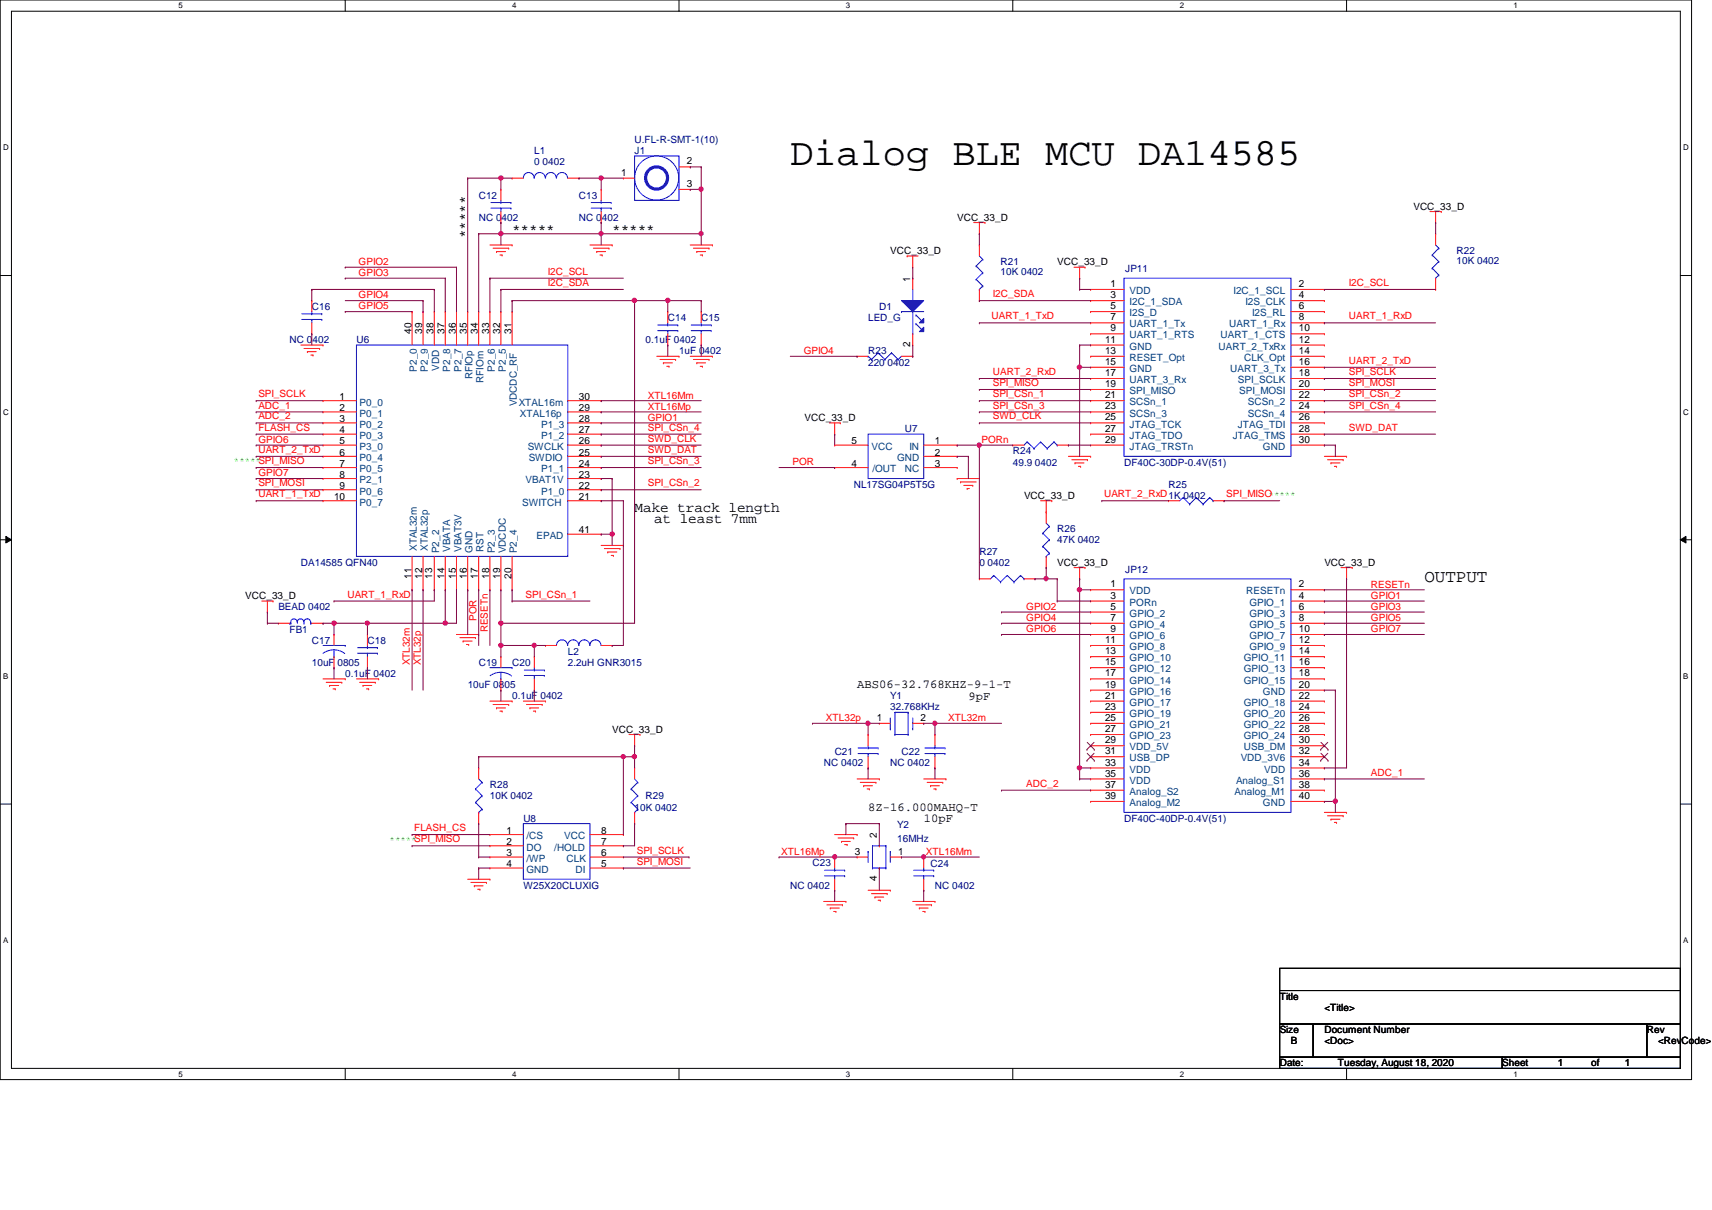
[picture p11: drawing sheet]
<svg xmlns="http://www.w3.org/2000/svg" width="297mm" height="210mm" viewBox="0 0 297 210" stroke-linecap="round" stroke-linejoin="round" font-family="sans-serif">
<defs><g id="words">
<text font-size="6.7" x="137.1" y="28.6">Dialog BLE MCU DA14585</text>
<text font-size="3" x="247.1" y="100.9">OUTPUT</text>
<g font-size="2.5">
<text x="81.4" y="41.3" transform="rotate(-90 81.4 41.3)">*****</text>
<text x="88.9" y="40.6">*****</text>
<text x="106.2" y="40.6">*****</text>
<text x="110.1" y="88.9">Make track length</text>
<text x="113.5" y="90.8">at least 7mm</text>
</g>
<g font-size="2.1">
<text x="148.7" y="119.4">ABS06-32.768KHZ-9-1-T</text>
<text x="168" y="121.4">9pF</text>
<text x="150.6" y="140.7">8Z-16.000MAHQ-T</text>
<text x="160.3" y="142.6">10pF</text>
</g>
<g font-size="1.7" fill="#000080">
<text x="92.7" y="26.7">L1</text>
<text x="92.7" y="28.7">0 0402</text>
<text x="110.1" y="26.7">J1</text>
<text x="110.1" y="24.8">U.FL-R-SMT-1(10)</text>
<text x="83.1" y="34.5">C12</text>
<text x="100.5" y="34.5">C13</text>
<text x="83.1" y="38.3">NC 0402</text>
<text x="100.5" y="38.3">NC 0402</text>
<text x="173.6" y="46">R21</text>
<text x="173.6" y="47.8">10K 0402</text>
<text x="195.2" y="47.2">JP11</text>
<text x="252.7" y="44.1">R22</text>
<text x="252.7" y="45.8">10K 0402</text>
<text x="54.1" y="53.8">C16</text>
<text x="152.6" y="53.8">D1</text>
<text x="50.2" y="59.5">NC 0402</text>
<text x="61.8" y="59.5">U6</text>
<text x="112" y="59.5">0.1uF 0402</text>
<text x="115.9" y="55.7">C14</text>
<text x="121.7" y="55.7">C15</text>
<text x="150.6" y="55.7">LED_G</text>
<text x="117.8" y="61.5">1uF 0402</text>
<text x="150.6" y="61.5">R23</text>
<text x="150.6" y="63.4">220 0402</text>
<text x="157" y="75">U7</text>
<text x="175.7" y="78.8">R24</text>
<text x="175.7" y="80.8">49.9 0402</text>
<text x="195" y="80.8">DF40C-30DP-0.4V(51)</text>
<text x="148.1" y="84.6">NL17SG04P5T5G</text>
<text x="202.7" y="84.6">R25</text>
<text x="183.4" y="92.4">R26</text>
<text x="183.4" y="94.3">47K 0402</text>
<text x="52.2" y="98.1">DA14585 QFN40</text>
<text x="169.9" y="96.2">R27</text>
<text x="169.9" y="98.1">0 0402</text>
<text x="195.2" y="99.3">JP12</text>
<text x="48.3" y="105.9">BEAD 0402</text>
<text x="50.2" y="109.7">FB1</text>
<text x="54.1" y="111.7">C17</text>
<text x="63.8" y="111.7">C18</text>
<text x="98.5" y="113.6">L2</text>
<text x="54.1" y="115.5">10uF 0805</text>
<text x="59.9" y="117.4">0.1uF 0402</text>
<text x="81.1" y="119.4">10uF 0805</text>
<text x="83.1" y="115.5">C19</text>
<text x="88.9" y="115.5">C20</text>
<text x="98.5" y="115.5">2.2uH GNR3015</text>
<text x="88.9" y="121.3">0.1uF 0402</text>
<text x="154.5" y="121.3">Y1</text>
<text x="154.5" y="123.2">32.768KHz</text>
<text x="144.8" y="131">C21</text>
<text x="156.4" y="131">C22</text>
<text x="85" y="136.7">R28</text>
<text x="142.9" y="132.9">NC 0402</text>
<text x="154.5" y="132.9">NC 0402</text>
<text x="85" y="138.7">10K 0402</text>
<text x="90.8" y="142.5">U8</text>
<text x="110.1" y="140.6">10K 0402</text>
<text x="112" y="138.7">R29</text>
<text x="155.7" y="143.7">Y2</text>
<text x="195" y="142.5">DF40C-40DP-0.4V(51)</text>
<text x="155.7" y="146">16MHz</text>
<text x="90.8" y="154.1">W25X20CLUXIG</text>
<text x="137.1" y="154.1">NC 0402</text>
<text x="141" y="150.3">C23</text>
<text x="161.5" y="150.5">C24</text>
<text x="162.2" y="154.1">NC 0402</text>
</g>
<g font-size="1.7">
<text x="119.2" y="28.5">2</text>
<text x="107.8" y="30.5">1</text>
<text x="119.2" y="32.4">3</text>
<text x="166.1" y="38.3">VCC_33_D</text>
<text x="245.2" y="36.4">VCC_33_D</text>
<text x="154.5" y="44.1">VCC_33_D</text>
<text x="183.4" y="46">VCC_33_D</text>
<text x="157.9" y="48.9" transform="rotate(-90 157.9 48.9)">1</text>
<text x="192.7" y="49.8">1</text>
<text x="192.7" y="51.7">3</text>
<text x="192.7" y="53.6">5</text>
<text x="225.3" y="49.8">2</text>
<text x="225.3" y="51.7">4</text>
<text x="225.3" y="53.6">6</text>
<text x="71.4" y="57.9" transform="rotate(-90 71.4 57.9)">40</text>
<text x="73.3" y="57.9" transform="rotate(-90 73.3 57.9)">39</text>
<text x="75.2" y="57.9" transform="rotate(-90 75.2 57.9)">38</text>
<text x="77.1" y="57.9" transform="rotate(-90 77.1 57.9)">37</text>
<text x="79.1" y="57.9" transform="rotate(-90 79.1 57.9)">36</text>
<text x="81" y="57.9" transform="rotate(-90 81 57.9)">35</text>
<text x="82.9" y="57.9" transform="rotate(-90 82.9 57.9)">34</text>
<text x="84.9" y="57.9" transform="rotate(-90 84.9 57.9)">33</text>
<text x="86.8" y="57.9" transform="rotate(-90 86.8 57.9)">32</text>
<text x="88.7" y="57.9" transform="rotate(-90 88.7 57.9)">31</text>
<text x="191.7" y="59.4">11</text>
<text x="192.7" y="55.6">7</text>
<text x="192.7" y="57.5">9</text>
<text x="225.3" y="55.6">8</text>
<text x="225.3" y="57.5">10</text>
<text x="225.3" y="59.4">12</text>
<text x="157.9" y="60.2" transform="rotate(-90 157.9 60.2)">2</text>
<text x="191.7" y="61.4">13</text>
<text x="191.7" y="63.3">15</text>
<text x="191.7" y="65.2">17</text>
<text x="225.3" y="61.4">14</text>
<text x="225.3" y="63.3">16</text>
<text x="225.3" y="65.2">18</text>
<text x="58.9" y="69.4">1</text>
<text x="58.9" y="71.3">2</text>
<text x="100.5" y="69.4">30</text>
<text x="100.5" y="71.3">29</text>
<text x="191.7" y="67.1">19</text>
<text x="191.7" y="69.1">21</text>
<text x="191.7" y="71">23</text>
<text x="225.3" y="67.1">20</text>
<text x="225.3" y="69.1">22</text>
<text x="225.3" y="71">24</text>
<text x="58.9" y="73.2">3</text>
<text x="58.9" y="75.2">4</text>
<text x="58.9" y="77.1">5</text>
<text x="100.5" y="75.2">27</text>
<text x="100.5" y="73.2">28</text>
<text x="100.5" y="77.1">26</text>
<text x="139.6" y="73.1">VCC_33_D</text>
<text x="147.7" y="77.1">5</text>
<text x="162.2" y="77.1">1</text>
<text x="191.7" y="72.9">25</text>
<text x="191.7" y="74.9">27</text>
<text x="191.7" y="76.8">29</text>
<text x="225.3" y="72.9">26</text>
<text x="225.3" y="74.9">28</text>
<text x="225.3" y="76.8">30</text>
<text x="58.9" y="79">6</text>
<text x="58.9" y="81">7</text>
<text x="58.9" y="82.9">8</text>
<text x="100.5" y="81">24</text>
<text x="100.5" y="79">25</text>
<text x="100.5" y="82.9">23</text>
<text x="147.7" y="81">4</text>
<text x="162.2" y="79">2</text>
<text x="162.2" y="81">3</text>
<text x="58" y="86.7">10</text>
<text x="58.9" y="84.8">9</text>
<text x="100.5" y="84.8">22</text>
<text x="100.5" y="86.7">21</text>
<text x="177.7" y="86.6">VCC_33_D</text>
<text x="100.5" y="92.5">41</text>
<text x="71.4" y="100.4" transform="rotate(-90 71.4 100.4)">11</text>
<text x="73.3" y="100.4" transform="rotate(-90 73.3 100.4)">12</text>
<text x="75" y="100.4" transform="rotate(-90 75 100.4)">13</text>
<text x="77.1" y="100.4" transform="rotate(-90 77.1 100.4)">14</text>
<text x="79.1" y="100.4" transform="rotate(-90 79.1 100.4)">15</text>
<text x="81" y="100.4" transform="rotate(-90 81 100.4)">16</text>
<text x="82.9" y="100.4" transform="rotate(-90 82.9 100.4)">17</text>
<text x="84.9" y="100.4" transform="rotate(-90 84.9 100.4)">18</text>
<text x="86.8" y="100.4" transform="rotate(-90 86.8 100.4)">19</text>
<text x="88.7" y="100.4" transform="rotate(-90 88.7 100.4)">20</text>
<text x="183.4" y="98.1">VCC_33_D</text>
<text x="192.7" y="101.9">1</text>
<text x="225.3" y="101.9">2</text>
<text x="229.8" y="98.1">VCC_33_D</text>
<text x="42.5" y="103.9">VCC_33_D</text>
<text x="192.7" y="103.8">3</text>
<text x="192.7" y="105.7">5</text>
<text x="192.7" y="107.7">7</text>
<text x="225.3" y="103.8">4</text>
<text x="225.3" y="105.7">6</text>
<text x="225.3" y="107.7">8</text>
<text x="191.7" y="111.5">11</text>
<text x="191.7" y="113.5">13</text>
<text x="192.7" y="109.6">9</text>
<text x="225.3" y="109.6">10</text>
<text x="225.3" y="111.5">12</text>
<text x="225.3" y="113.5">14</text>
<text x="191.7" y="115.4">15</text>
<text x="191.7" y="117.3">17</text>
<text x="191.7" y="119.3">19</text>
<text x="225.3" y="115.4">16</text>
<text x="225.3" y="117.3">18</text>
<text x="225.3" y="119.3">20</text>
<text x="152.1" y="125.1">1</text>
<text x="159.7" y="125.1">2</text>
<text x="191.7" y="121.2">21</text>
<text x="191.7" y="123.1">23</text>
<text x="191.7" y="125.1">25</text>
<text x="225.3" y="121.2">22</text>
<text x="225.3" y="123.1">24</text>
<text x="225.3" y="125.1">26</text>
<text x="106.2" y="127.1">VCC_33_D</text>
<text x="191.7" y="127">27</text>
<text x="191.7" y="128.9">29</text>
<text x="191.7" y="130.9">31</text>
<text x="225.3" y="127">28</text>
<text x="225.3" y="128.9">30</text>
<text x="225.3" y="130.9">32</text>
<text x="191.7" y="132.8">33</text>
<text x="191.7" y="134.7">35</text>
<text x="191.7" y="136.7">37</text>
<text x="225.3" y="132.8">34</text>
<text x="225.3" y="134.7">36</text>
<text x="225.3" y="136.7">38</text>
<text x="191.7" y="138.6">39</text>
<text x="225.3" y="138.6">40</text>
<text x="87.9" y="144.7">1</text>
<text x="87.9" y="146.6">2</text>
<text x="87.9" y="148.5">3</text>
<text x="104.3" y="148.5">6</text>
<text x="104.3" y="146.6">7</text>
<text x="104.3" y="144.7">8</text>
<text x="148.3" y="148.3">3</text>
<text x="152.1" y="145.4" transform="rotate(-90 152.1 145.4)">2</text>
<text x="155.8" y="148.3">1</text>
<text x="87.9" y="150.5">4</text>
<text x="104.3" y="150.5">5</text>
<text x="152.1" y="152.9" transform="rotate(-90 152.1 152.9)">4</text>
<text x="222" y="173.4">Title</text>
<text x="222" y="179.2">Size</text>
<text x="229.8" y="179.2">Document Number</text>
<text x="229.8" y="175.3">&lt;Title&gt;</text>
<text x="285.7" y="179.2">Rev</text>
<text x="222" y="185">Date:</text>
<text x="224" y="181.1">B</text>
<text x="229.8" y="181.1">&lt;Doc&gt;</text>
<text x="232.1" y="185">Tuesday, August 18, 2020</text>
<text x="260.6" y="185">Sheet</text>
<text x="270.3" y="185">1</text>
<text x="276.1" y="185">of</text>
<text x="281.9" y="185">1</text>
<text x="287.7" y="181.1">&lt;RevCode&gt;</text>
</g>
<g font-size="1.7" fill="#f00">
<text x="62.2" y="46">GPIO2</text>
<text x="62.2" y="47.9">GPIO3</text>
<text x="95" y="47.7">I2C_SCL</text>
<text x="62.2" y="51.8">GPIO4</text>
<text x="62.2" y="53.7">GPIO5</text>
<text x="95" y="49.6">I2C_SDA</text>
<text x="172.3" y="51.6">I2C_SDA</text>
<text x="234" y="49.6">I2C_SCL</text>
<text x="172" y="55.4">UART_1_TxD</text>
<text x="234" y="55.4">UART_1_RxD</text>
<text x="139.4" y="61.4">GPIO4</text>
<text x="172.3" y="65.1">UART_2_RxD</text>
<text x="234" y="63.1">UART_2_TxD</text>
<text x="234" y="65.1">SPI_SCLK</text>
<text x="44.8" y="68.9">SPI_SCLK</text>
<text x="44.8" y="70.9">ADC_1</text>
<text x="112.4" y="69.1">XTL16Mm</text>
<text x="112.4" y="71.1">XTL16Mp</text>
<text x="172.3" y="67">SPI_MISO</text>
<text x="172.3" y="68.9">SPI_CSn_1</text>
<text x="172.3" y="70.9">SPI_CSn_3</text>
<text x="234" y="67">SPI_MOSI</text>
<text x="234" y="68.9">SPI_CSn_2</text>
<text x="234" y="70.9">SPI_CSn_4</text>
<text x="44.8" y="72.8">ADC_2</text>
<text x="44.8" y="74.7">FLASH_CS</text>
<text x="44.8" y="76.8">GPIO6</text>
<text x="112.4" y="73">GPIO1</text>
<text x="112.4" y="74.7">SPI_CSn_4</text>
<text x="112.4" y="76.6">SWD_CLK</text>
<text x="170.3" y="76.8">PORn</text>
<text x="172.3" y="72.8">SWD_CLK</text>
<text x="234" y="74.7">SWD_DAT</text>
<text x="44.8" y="78.6">UART_2_TxD</text>
<text x="44.8" y="82.6">GPIO7</text>
<text x="112.4" y="78.6">SWD_DAT</text>
<text x="112.4" y="80.5">SPI_CSn_3</text>
<text x="137.5" y="80.7">POR</text>
<text x="44.8" y="84.4">SPI_MOSI</text>
<text x="44.8" y="86.3">UART_1_TxD</text>
<text x="112.4" y="84.4">SPI_CSn_2</text>
<text x="191.6" y="86.3">UART_2_RxD1K 0402</text>
<text x="212.8" y="86.3">SPI_MISO*****</text>
<text x="237.9" y="101.9">RESETn</text>
<text x="60.3" y="103.7">UART_1_RxD</text>
<text x="82.7" y="107.7" transform="rotate(-90 82.7 107.7)">POR</text>
<text x="91.2" y="103.7">SPI_CSn_1</text>
<text x="178.1" y="105.8">GPIO2</text>
<text x="178.1" y="107.7">GPIO4</text>
<text x="237.9" y="103.9">GPIO1</text>
<text x="237.9" y="105.8">GPIO3</text>
<text x="237.9" y="107.7">GPIO5</text>
<text x="84.6" y="109.7" transform="rotate(-90 84.6 109.7)">RESETn</text>
<text x="178.1" y="109.7">GPIO6</text>
<text x="237.9" y="109.7">GPIO7</text>
<text x="71.1" y="115.4" transform="rotate(-90 71.1 115.4)">XTL32m</text>
<text x="73" y="115.4" transform="rotate(-90 73 115.4)">XTL32p</text>
<text x="143.3" y="125.1">XTL32p</text>
<text x="164.5" y="125.1">XTL32m</text>
<text x="178.1" y="136.5">ADC_2</text>
<text x="237.9" y="134.5">ADC_1</text>
<text x="71.9" y="144.2">FLASH_CS</text>
<text x="110.5" y="148.1">SPI_SCLK</text>
<text x="110.5" y="150">SPI_MOSI</text>
<text x="135.5" y="148.3">XTL16Mp</text>
<text x="160.7" y="148.3">XTL16Mm</text>
</g>
<g font-size="1.7" fill="#004080">
<text x="196" y="51">VDD</text>
<text x="196" y="53">I2C_1_SDA</text>
<text x="214" y="51">I2C_1_SCL</text>
<text x="216.1" y="53">I2S_CLK</text>
<text x="196" y="54.9">I2S_D</text>
<text x="196" y="56.8">UART_1_Tx</text>
<text x="196" y="58.7">UART_1_RTS</text>
<text x="211.8" y="58.7">UART_1_CTS</text>
<text x="213.3" y="56.8">UART_1_Rx</text>
<text x="217.3" y="54.9">I2S_RL</text>
<text x="72.3" y="64.5" transform="rotate(-90 72.3 64.5)">P2_0</text>
<text x="74.2" y="64.5" transform="rotate(-90 74.2 64.5)">P2_9</text>
<text x="76.2" y="64.3" transform="rotate(-90 76.2 64.3)">VDD</text>
<text x="78.1" y="64.5" transform="rotate(-90 78.1 64.5)">P2_8</text>
<text x="80" y="64.5" transform="rotate(-90 80 64.5)">P2_7</text>
<text x="82" y="65.8" transform="rotate(-90 82 65.8)">RFIOp</text>
<text x="85.8" y="64.5" transform="rotate(-90 85.8 64.5)">P2_6</text>
<text x="87.8" y="64.5" transform="rotate(-90 87.8 64.5)">P2_5</text>
<text x="196" y="60.7">GND</text>
<text x="196" y="62.6">RESET_Opt</text>
<text x="196" y="64.5">GND</text>
<text x="211.4" y="60.7">UART_2_TxRx</text>
<text x="213.4" y="64.5">UART_3_Tx</text>
<text x="215.9" y="62.6">CLK_Opt</text>
<text x="62.4" y="70.4">P0_0</text>
<text x="83.9" y="66.4" transform="rotate(-90 83.9 66.4)">RFIOm</text>
<text x="89.7" y="70.5" transform="rotate(-90 89.7 70.5)">VDCDC_RF</text>
<text x="90" y="70.4">XTAL16m</text>
<text x="196" y="66.5">UART_3_Rx</text>
<text x="196" y="68.4">SPI_MISO</text>
<text x="196" y="70.3">SCSn_1</text>
<text x="214.8" y="66.5">SPI_SCLK</text>
<text x="215" y="68.4">SPI_MOSI</text>
<text x="216.5" y="70.3">SCSn_2</text>
<text x="62.4" y="72.3">P0_1</text>
<text x="62.4" y="74.2">P0_2</text>
<text x="62.4" y="76.2">P0_3</text>
<text x="90.2" y="72.3">XTAL16p</text>
<text x="93.9" y="76.2">P1_2</text>
<text x="93.9" y="74.2">P1_3</text>
<text x="196" y="72.3">SCSn_3</text>
<text x="196" y="74.2">JTAG_TCK</text>
<text x="196" y="76.1">JTAG_TDO</text>
<text x="213.9" y="76.1">JTAG_TMS</text>
<text x="214.8" y="74.2">JTAG_TDI</text>
<text x="216.5" y="72.3">SCSn_4</text>
<text x="62.4" y="80">P0_4</text>
<text x="62.4" y="81.9">P0_5</text>
<text x="62.4" y="83.9">P2_1</text>
<text x="62.4" y="78.1">P3_0</text>
<text x="91.2" y="83.9">VBAT1V</text>
<text x="91.6" y="78.1">SWCLK</text>
<text x="91.7" y="80">SWDIO</text>
<text x="93.9" y="81.9">P1_1</text>
<text x="151.2" y="78.1">VCC</text>
<text x="151.4" y="81.9">/OUT</text>
<text x="155.7" y="80">GND</text>
<text x="157" y="81.9">NC</text>
<text x="157.8" y="78.1">IN</text>
<text x="196" y="78">JTAG_TRSTn</text>
<text x="219.1" y="78">GND</text>
<text x="62.4" y="85.8">P0_6</text>
<text x="62.4" y="87.7">P0_7</text>
<text x="90.6" y="87.7">SWITCH</text>
<text x="93.9" y="85.8">P1_0</text>
<text x="72.3" y="95.6" transform="rotate(-90 72.3 95.6)">XTAL32m</text>
<text x="74.2" y="95.6" transform="rotate(-90 74.2 95.6)">XTAL32p</text>
<text x="76.2" y="96" transform="rotate(-90 76.2 96)">P2_2</text>
<text x="78.1" y="95.8" transform="rotate(-90 78.1 95.8)">VBATA</text>
<text x="80" y="95.8" transform="rotate(-90 80 95.8)">VBAT3V</text>
<text x="82" y="96" transform="rotate(-90 82 96)">GND</text>
<text x="83.9" y="95.8" transform="rotate(-90 83.9 95.8)">RST</text>
<text x="85.8" y="96" transform="rotate(-90 85.8 96)">P2_3</text>
<text x="87.8" y="96" transform="rotate(-90 87.8 96)">VDCDC</text>
<text x="89.7" y="96" transform="rotate(-90 89.7 96)">P2_4</text>
<text x="93.1" y="93.5">EPAD</text>
<text x="196" y="103.1">VDD</text>
<text x="196" y="105.1">PORn</text>
<text x="196" y="107">GPIO_2</text>
<text x="216.2" y="103.1">RESETn</text>
<text x="216.8" y="105.1">GPIO_1</text>
<text x="216.8" y="107">GPIO_3</text>
<text x="196" y="108.9">GPIO_4</text>
<text x="196" y="110.9">GPIO_6</text>
<text x="196" y="112.8">GPIO_8</text>
<text x="216.8" y="108.9">GPIO_5</text>
<text x="216.8" y="110.9">GPIO_7</text>
<text x="216.8" y="112.8">GPIO_9</text>
<text x="196" y="114.7">GPIO_10</text>
<text x="196" y="116.6">GPIO_12</text>
<text x="196" y="118.6">GPIO_14</text>
<text x="215.8" y="114.7">GPIO_11</text>
<text x="215.8" y="116.6">GPIO_13</text>
<text x="215.8" y="118.6">GPIO_15</text>
<text x="196" y="120.5">GPIO_16</text>
<text x="196" y="122.4">GPIO_17</text>
<text x="196" y="124.4">GPIO_19</text>
<text x="215.8" y="122.4">GPIO_18</text>
<text x="215.8" y="124.4">GPIO_20</text>
<text x="219.1" y="120.5">GND</text>
<text x="196" y="126.3">GPIO_21</text>
<text x="196" y="128.2">GPIO_23</text>
<text x="196" y="130.2">VDD_5V</text>
<text x="215.8" y="126.3">GPIO_22</text>
<text x="215.8" y="128.2">GPIO_24</text>
<text x="215.8" y="130.2">USB_DM</text>
<text x="196" y="132.1">USB_DP</text>
<text x="196" y="134">VDD</text>
<text x="196" y="135.9">VDD</text>
<text x="196" y="137.9">Analog_S2</text>
<text x="214.2" y="137.9">Analog_M1</text>
<text x="214.5" y="135.9">Analog_S1</text>
<text x="215.3" y="132.1">VDD_3V6</text>
<text x="219.3" y="134">VDD</text>
<text x="196" y="139.8">Analog_M2</text>
<text x="219.1" y="139.8">GND</text>
<text x="91.4" y="145.6">/CS</text>
<text x="91.4" y="147.6">DO</text>
<text x="91.4" y="149.5">/WP</text>
<text x="96.2" y="147.6">/HOLD</text>
<text x="97.9" y="145.6">VCC</text>
<text x="98.3" y="149.5">CLK</text>
<text x="91.4" y="151.4">GND</text>
<text x="99.9" y="151.4">DI</text>
</g>
<g font-size="1.7" fill="#0f0">
<text x="40.6" y="80.6">*****SPI_MISO</text>
<text x="67.6" y="146.2">*****SPI_MISO</text>
</g>
<g font-size="1.4">
<text x="30.9" y="1.4">5</text>
<text x="88.9" y="1.4">4</text>
<text x="146.8" y="1.4">3</text>
<text x="204.7" y="1.4">2</text>
<text x="262.6" y="1.4">1</text>
<text x=".5" y="26.1">D</text>
<text x="292.1" y="26.1">D</text>
<text x=".5" y="71.9">C</text>
<text x="292.1" y="71.9">C</text>
<text x=".5" y="117.8">B</text>
<text x="292.1" y="117.8">B</text>
<text x=".5" y="163.6">A</text>
<text x="292.1" y="163.6">A</text>
<text x="30.9" y="186.8">5</text>
<text x="88.9" y="186.8">4</text>
<text x="146.8" y="186.8">3</text>
<text x="204.7" y="186.8">2</text>
<text x="262.6" y="186.8">1</text>
</g>
</g></defs>
<path d="M0 0h293.5v187.3h-293.5zM2 1.9h289.5v183.4h-289.5z" fill="none" stroke="#000" stroke-width=".17"/>
<g fill="#fff">
<path d="M30.9 .2h.8v1.5h-.8z"/>
<path d="M30.9 185.5h.8v1.6h-.8z"/>
</g>
<path d="M59.9 0v1.9M59.9 185.3v2" fill="none" stroke="#000" stroke-width=".17"/>
<g fill="#fff">
<path d="M88.9 .2h.7v1.5h-.7z"/>
<path d="M88.9 185.5h.7v1.6h-.7z"/>
</g>
<path d="M117.8 0v1.9M117.8 185.3v2" fill="none" stroke="#000" stroke-width=".17"/>
<g fill="#fff">
<path d="M146.8 .2h.7v1.5h-.7z"/>
<path d="M146.8 185.5h.7v1.6h-.7z"/>
</g>
<path d="M175.7 0v1.9M175.7 185.3v2" fill="none" stroke="#000" stroke-width=".17"/>
<g fill="#fff">
<path d="M204.7 .2h.7v1.5h-.7z"/>
<path d="M204.7 185.5h.7v1.6h-.7z"/>
</g>
<path d="M233.6 0v1.9M233.6 185.3v2" fill="none" stroke="#000" stroke-width=".17"/>
<g fill="#fff">
<path d="M262.6 .2h.8v1.5h-.8z"/>
<path d="M262.6 185.5h.8v1.6h-.8z"/>
<path d="M.5 24.8h1v1.6h-1z"/>
<path d="M292.1 24.8h.9v1.6h-.9z"/>
<path d="M.5 70.7h1v1.5h-1z"/>
<path d="M292.1 70.7h.9v1.5h-.9z"/>
</g>
<path d="M0 47.8h2M291.5 47.8h2" fill="none" stroke="#000" stroke-width=".17"/>
<g fill="#fff">
<path d="M.5 116.5h.9v1.6h-.9z"/>
<path d="M292.1 116.5h.8v1.6h-.8z"/>
</g>
<path d="M0 93.6h2M1 93l1 .6-1 .6zM291.5 93.6l1-.6v1.2zM291.5 93.6h2" fill="none" stroke="#000" stroke-width=".17"/>
<path d="M1 93l1 .6-1 .6zM291.5 93.6l1-.6v1.2z" fill="#000"/>
<g fill="#fff">
<path d="M.5 162.4h.9v1.5h-.9z"/>
<path d="M292.1 162.4h.8v1.5h-.8z"/>
</g>
<path d="M0 139.5h2M291.5 139.5h2M222 168h69.5v3.8h-69.5zM222 171.8h69.5v5.8h-69.5zM222 177.6h5.8v5.8h-5.8zM227.8 177.6h57.9v5.8h-57.9zM285.7 177.6h5.8v5.8h-5.8zM222 183.4h38.6v1.9h-38.6zM260.6 183.4h30.9v1.9h-30.9z" fill="none" stroke="#000" stroke-width=".17"/>
<g fill="none" stroke="#f00" stroke-width=".17">
<path d="M168.9 38.6h2M169.9 38.6v2M170.9 38.6h.1M248.1 36.7h2M249.1 38.6h.1M249.1 36.7v1.9M250.1 36.7h.1M52.2 59.9h3.8M56 59.9h.1M85 42.5h3.9M85.6 43.1h2.7M86.1 43.6h.1"/>
<path d="M86.1 43.6h1.6M86.7 44.2h.4M87.1 44.2h.1M88.3 43.1h.1M88.9 42.5h.1M102.4 42.5h3.8M103 43.1h2.7M103.5 43.6h.1M103.5 43.6h1.6M104.1 44.2h.4M104.5 44.2h.1M105.7 43.1h.1"/>
<path d="M106.2 42.5h.1M119.8 42.5h3.8M120.3 43.1h2.7M120.9 43.6h.1M120.9 43.6h1.5M121.5 44.2h.4M121.9 44.2h.1M123 43.1h.1M123.6 42.5h.1M157.4 44.4h.1M157.4 44.4h1.9M158.4 46.4h.1"/>
<path d="M158.4 44.4v2M169.9 40.6h.1M186.3 46.4h2M187.3 48.3h.1M187.3 46.4v1.9M188.3 46.4h.1M52.7 60.5h2.8M53.3 61h.1M53.3 61h1.6M53.9 61.6h.4M54.3 61.6h.1M55.5 60.5h.1"/>
<path d="M114 61.8h3.8M114.5 62.4h2.7M115.1 62.9h.1M115.1 62.9h1.6M115.7 63.5h.4M116.1 63.5h.1M117.2 62.4h.1M117.8 61.8h.1M119.8 61.8h3.8M120.3 62.4h2.7M120.9 62.9h.1M120.9 62.9h1.5"/>
<path d="M121.5 63.5h.4M121.9 63.5h.1M123 62.4h.1M123.6 61.8h.1M143.9 73.4h1.9M144.8 75.3h.1M144.8 73.4v1.9M145.8 73.4h.1M185.4 79.2h3.8M186 79.8h2.7M188.7 79.8h.1M189.2 79.2h.1"/>
<path d="M229.8 79.2h3.8M230.3 79.8h2.7M233 79.8h.1M233.6 79.2h.1M104.3 94.6h3.9M104.9 95.2h2.7M105.4 95.8h.1M105.4 95.8h1.6M106 96.4h.4M106.4 96.4h.1M107.6 95.2h.1M108.2 94.6h.1"/>
<path d="M166.1 83h.1M166.1 83h3.8M166.7 83.6h.1M166.7 83.6h2.7M167.2 84.2h1.6M167.8 84.8h.1M167.8 84.8h.4M168.8 84.2h.1M180.5 86.9h2M181.5 88.8h.1M181.5 86.9v1.9M182.5 86.9h.1"/>
<path d="M186.3 98.5h2M186.5 80.3h.1M186.5 80.3h1.6M187.1 80.9h.4M187.3 98.5v1.9M187.5 80.9h.1M188.3 98.5h.1M230.9 80.3h.1M230.9 80.3h1.6M231.5 80.9h.4M231.9 80.9h.1M232.7 98.5h1.9"/>
<path d="M233.6 98.5v1.9M234.6 98.5h.1M45.4 104.3h2M46.4 106.2h.1M46.4 104.3v1.9M47.4 104.3h.1M56 117.8h3.9M56.6 118.4h2.7M57.2 118.9h.1M57.2 118.9h1.6M57.8 119.5h.4M58.2 119.5h.1"/>
<path d="M59.3 118.4h.1M59.9 117.8h.1M61.8 117.8h3.9M62.4 118.4h2.7M63 118.9h.1M63 118.9h1.5M63.6 119.5h.4M64 119.5h.1M65.1 118.4h.1M65.7 117.8h.1M79.2 110.1h3.9M79.8 110.6h2.7"/>
<path d="M80.3 111.2h.1M80.3 111.2h1.6M80.9 111.8h.4M81.3 111.8h.1M82.5 110.6h.1M83.1 110.1h.1M187.3 100.4h.1M189.2 102.3h.1M189.2 104.3h.1M189.2 106.2h.1M189.2 108.1h.1M189.2 110.1h.1"/>
<path d="M189.2 112h.1M189.2 113.9h.1M189.2 115.8h.1M189.2 117.8h.1M189.2 119.7h.1M189.2 104.3h5.8M189.2 110.1h5.8M189.2 117.8h5.8M189.2 102.3h5.8M189.2 106.2h5.8M189.2 108.1h5.8M189.2 112h5.8"/>
<path d="M189.2 113.9h5.8M189.2 115.8h5.8M189.2 119.7h5.8M224 104.3h5.8M224 110.1h5.8M224 117.8h5.8M224 102.3h5.8M224 106.2h5.8M224 108.1h5.8M224 112h5.8M224 113.9h5.8M224 115.8h5.8"/>
<path d="M224 119.7h5.8M229.8 102.3h.1M229.8 104.3h.1M229.8 106.2h.1M229.8 108.1h.1M229.8 110.1h.1M229.8 112h.1M229.8 113.9h.1M229.8 115.8h.1M229.8 117.8h.1M229.8 119.7h.1M233.6 100.4h.1"/>
<path d="M83.1 133.2h.1M83.1 133.2v1.9M85 121.6h3.9M85.6 122.2h2.7M86.1 122.8h.1M86.1 122.8h1.6M86.7 123.4h.4M87.1 123.4h.1M88.3 122.2h.1M88.9 121.6h.1M90.8 121.6h3.9M91.4 122.2h2.7"/>
<path d="M91.9 122.8h.1M91.9 122.8h1.6M92.5 123.4h.4M92.9 123.4h.1M94.1 122.2h.1M94.7 121.6h.1M109.1 127.4h1.9M110.1 129.4h.1M110.1 127.4v2M111 127.4h.1M148.7 135.1h3.9M149.3 135.7h2.7"/>
<path d="M149.9 136.3h.1M149.9 136.3h1.5M150.4 136.9h.4M150.8 136.9h.1M152 135.7h.1M152.6 135.1h.1M160.3 135.1h3.8M160.9 135.7h2.7M161.5 136.3h.1M161.5 136.3h1.5M162 136.9h.4M162.4 136.9h.1"/>
<path d="M163.6 135.7h.1M164.1 135.1h.1M189.2 121.6h.1M189.2 123.6h.1M189.2 125.5h.1M189.2 127.4h.1M189.2 129.4h.1M189.2 131.3h.1M189.2 133.2h.1M189.2 135.1h.1M189.2 137.1h.1M189.2 139h.1"/>
<path d="M189.2 121.6h5.8M189.2 127.4h5.8M189.2 135.1h5.8M189.2 123.6h5.8M189.2 125.5h5.8M189.2 129.4h5.8M189.2 131.3h5.8M189.2 133.2h5.8M189.2 137.1h5.8M189.2 139h5.8M224 121.6h5.8M224 127.4h5.8"/>
<path d="M224 135.1h5.8M224 123.6h5.8M224 125.5h5.8M224 129.4h5.8M224 131.3h5.8M224 133.2h5.8M224 137.1h5.8M224 139h5.8M229.8 121.6h.1M229.8 123.6h.1M229.8 125.5h.1M229.8 127.4h.1"/>
<path d="M229.8 129.4h.1M229.8 131.3h.1M229.8 133.2h.1M229.8 135.1h.1M229.8 137.1h.1M229.8 139h.1M81.1 152.5h3.9M81.7 153.1h2.7M82.3 153.7h.1M82.3 153.7h1.5M82.9 154.3h.4M83.1 142.9h.1"/>
<path d="M83.1 140.9v2M83.3 154.3h.1M84.4 153.1h.1M85 152.5h.1M142.9 156.4h3.9M143.5 157h2.7M144.1 157.5h.1M144.1 157.5h1.5M144.6 158.1h.4M144.8 144.8h3.9M145 158.1h.1M145.4 145.4h2.7"/>
<path d="M146 146h.1M146 146h1.5M146.2 157h.1M146.6 146.5h.4M146.8 156.4h.1M147 146.5h.1M148.1 145.4h.1M148.7 144.8h.1M150.6 154.4h3.9M151.2 155h2.7M151.8 155.6h.1M151.8 155.6h1.5"/>
<path d="M152.4 156.2h.3M152.7 156.2h.1M153.9 155h.1M154.5 154.4h.1M158.4 156.4h3.8M158.9 157h2.7M159.5 157.5h.1M159.5 157.5h1.5M160.1 158.1h.4M160.5 158.1h.1M161.6 157h.1M162.2 156.4h.1"/>
<path d="M229.8 140.9h3.8M230.3 141.5h2.7M230.9 142.1h.1M230.9 142.1h1.6M231.5 142.7h.4M231.9 142.7h.1M233 141.5h.1M233.6 140.9h.1"/>
</g>
<g fill="none" stroke="#00f" stroke-width=".17">
<path d="M195 100.4h29v40.5h-29zM82.5 136.9h.1M82.5 139.2h.1M82.5 136.9l1.1 1.1M82.5 139.2l1.1 1.2M83.1 135.1l.5 .6M83.6 135.7h.1M83.6 138h.1M83.6 135.7l-1.1 1.2M83.6 138l-1.1 1.2M83.1 140.9h.1M83.6 140.4h.1"/>
<path d="M83.6 140.4l-.5 .5"/>
</g>
<g fill="none" stroke="#804000" stroke-width=".17">
<path d="M188.6 130h.1M188.6 131.9h.1M188.6 128.8l1.3 1.2M188.6 130.7l1.3 1.2M189.8 128.8l-1.2 1.2M189.8 130.7l-1.2 1.2M189.9 130h.1M189.9 131.9h.1M229.1 130h.1M229.1 131.9h.1M229.2 128.8l1.2 1.2M229.2 130.7l1.2 1.2"/>
<path d="M230.4 128.8l-1.3 1.2M230.4 130.7l-1.3 1.2M230.4 130h.1M230.4 131.9h.1"/>
</g>
<path d="M156.4 52.2h3.9l-1.9 1.9z" fill="#00f"/>
<path d="M156.4 52.2h3.9l-1.9 1.9z" fill="none" stroke="#00f" stroke-width=".17"/>
<path d="M160.3 55.2v.8h-.8z" fill="#00f"/>
<path d="M160.3 55.2v.8h-.8z" fill="none" stroke="#00f" stroke-width=".17"/>
<path d="M159.5 57.5l.8-.7v.7z" fill="#00f"/>
<g fill="none" stroke="#00f" stroke-width=".17">
<path d="M85.2 35.1h3.4M85.2 36.1h3.4M86.9 36.1h.1M86.9 35.1h.1M86.9 34.8v.3M86.9 36.1v.6M88.6 35.1h.1M88.6 36.1h.1M90.8 30.9a.93 .93 0 0 1 .9-1 .93 .93 0 0 1 1 1M92.7 30.9a.95 .95 0 0 1 1-1 .95 .95 0 0 1 .9 1M94.7 30.9a.93 .93 0 0 1 .9-1 .93 .93 0 0 1 .9 1M96.6 30.9a.95 .95 0 0 1 .9-1 .95 .95 0 0 1 1 1"/>
<path d="M102.6 35.1h3.4M102.6 36.1h3.4M104.3 36.1h.1M104.3 35.1h.1M104.3 34.8v.3M104.3 36.1v.6M106 35.1h.1M106 36.1h.1M110.1 27.1h7.7v7.7h-7.7zM52.4 55.4h3.4M52.4 54.4h3.4M54.1 54.4h.1"/>
<path d="M54.1 55.4h.1M54.1 54.1v.3M54.1 55.4v.6M55.8 55.4h.1M55.8 54.4h.1M61.8 59.9h36.7v36.6h-36.7zM114.1 57.4h3.5M114.1 56.4h3.5M115.9 56.4h.1M115.9 57.4h.1M115.9 56v.4M115.9 57.4v.5"/>
<path d="M117.6 57.4h.1M117.6 56.4h.1M119.9 57.4h3.5M119.9 56.4h3.5M121.7 56.4h.1M121.7 57.4h.1M121.7 56v.4M121.7 57.4v.5M123.4 57.4h.1M123.4 56.4h.1M156.4 54.1h.1M156.4 54.1h3.9"/>
<path d="M158.4 52.2h.1M158.4 57.9h.1M158.4 50.2v2M158.4 54.1v3.8M158.9 54.7h.1M158.9 56.2h.1M158.9 54.7l1 .9M158.9 56.2l1 .9M159.5 57.5l.8-.7v.7zM169.4 46.1h.1M169.4 48.5h.1M169.4 46.1l1.1 1.2"/>
<path d="M169.4 48.5l1.1 1.1M169.9 50.2h.1M169.9 44.4l.6 .6M170.5 45h.1M170.5 47.3h.1M170.5 49.6h.1M170.5 45l-1.1 1.1M170.5 47.3l-1.1 1.2M170.5 49.6l-.6 .6M195 48.3h29v30.9h-29zM248.5 44.2h.1M248.5 46.5h.1"/>
<path d="M248.5 44.2l1.1 1.2M248.5 46.5l1.1 1.2M249.1 48.3h.1M249.1 42.5l.5 .6M249.6 43.1h.1M249.6 45.4h.1M249.6 47.7h.1M249.6 43.1l-1.1 1.1M249.6 45.4l-1.1 1.1M249.6 47.7l-.5 .6M150.6 75.3h9.7v7.7h-9.7zM150.6 61.8h.1"/>
<path d="M150.6 61.8l.6 .6M151.2 62.4h.1M152.4 61.2h.1M152.4 61.2l1.1 1.2M152.4 61.2l-1.2 1.2M153.5 62.4h.1M154.7 61.2h.1M154.7 61.2l1.1 1.2M154.7 61.2l-1.2 1.2M155.8 62.4h.1M156.4 61.8l-.6 .6M178.2 76.7h.1"/>
<path d="M178.2 76.7l-.5 .5M178.2 76.7l1.2 1.1M179.4 77.8h.1M180.5 76.7h.1M180.5 76.7l-1.1 1.1M180.5 76.7l1.2 1.1M181.7 77.8h.1M182.9 76.7h.1M182.9 76.7l-1.2 1.1M182.9 76.7l.5 .5M183.4 77.2h.1M172.4 99.8h.1"/>
<path d="M172.4 99.8l-.5 .6M172.4 99.8l1.2 1.2M174.7 99.8h.1M174.7 99.8l-1.1 1.2M174.7 99.8l1.2 1.2M177.1 99.8h.1M177.1 99.8l-1.2 1.2M177.1 99.8l.6 .6M180.9 92.5h.1M180.9 94.8h.1M180.9 92.5l1.2 1.1M180.9 94.8l1.2 1.2"/>
<path d="M181.5 96.5h.1M181.5 90.8l.6 .5M182.1 91.3h.1M182.1 93.6h.1M182.1 96h.1M182.1 91.3l-1.2 1.2M182.1 93.6l-1.2 1.2M182.1 96l-.6 .5M205.3 86.3h.1M205.3 86.3l-.6 .6M205.3 86.3l1.1 1.2M206.4 87.5h.1"/>
<path d="M207.6 86.3h.1M207.6 86.3l-1.2 1.2M207.6 86.3l1.1 1.2M208.7 87.5h.1M209.9 86.3h.1M209.9 86.3l-1.2 1.2M209.9 86.3l.6 .6M210.5 86.9h.1M50.2 108.1h.1M50.2 108.1h.3M50.5 108.1h.1M51.6 107.9a.57 .57 0 0 0-.7-.5 .57 .57 0 0 0-.4 .7"/>
<path d="M51.6 107.9a.55 .55 0 0 1 .6-.5 .55 .55 0 0 1 .5 .5M51.6 107.9h.1M51.6 107.9v.2M52.7 108.1h.1M53.9 107.9a.59 .59 0 0 0-.7-.5 .59 .59 0 0 0-.5 .7M53.9 108.1h.1M53.9 107.9v.2M53.9 108.1h.2M56 112h3.9M58 113.9h.1M58 112.7l1.1 .3 .7 .4M58 112.7l-.9 .1-1.1 .5"/>
<path d="M58 112.7v1.2M59.9 112h.1M62 113.3h3.5M62 112.4h3.5M63.8 112.4h.1M63.8 113.3h.1M63.8 112v.4M63.8 113.3v.6M65.5 113.3h.1M65.5 112.4h.1M85 115.8h3.9M86.9 117.8h.1"/>
<path d="M86.9 116.6l1.2 .3 .7 .4M86.9 116.6l-.8 .1-1.1 .5M86.9 116.6v1.2M88.9 115.8h.1M91 117.2h3.4M91 116.2h3.4M92.7 116.2h.1M92.7 117.2h.1M92.7 115.8v.4M92.7 117.2v.6M94.4 117.2h.1M94.4 116.2h.1"/>
<path d="M96.6 112a.95 .95 0 0 1 .9-1 .95 .95 0 0 1 1 1M98.5 112a.95 .95 0 0 1 1-1 .95 .95 0 0 1 .9 1M100.5 112a.93 .93 0 0 1 .9-1 .93 .93 0 0 1 .9 1M102.4 112a.95 .95 0 0 1 .9-1 .95 .95 0 0 1 1 1M173.6 101h.1M175.9 101h.1M177.7 100.4h.1M109.5 136.9h.1M109.5 139.2h.1M109.5 136.9l1.2 1.1M109.5 139.2l1.2 1.2M110.1 135.1l.6 .6"/>
<path d="M110.7 135.7h.1M110.7 138h.1M110.7 135.7l-1.2 1.2M110.7 138l-1.2 1.2M148.9 130.7h3.5M148.9 129.8h3.5M150.6 129.8h.1M150.6 130.7h.1M150.6 129.4v.4M150.6 130.7v.6M152.4 130.7h.1M152.4 129.8h.1"/>
<path d="M154.5 126.4h.1M154.5 124.5v1.9M155.3 127.4h.1M155.3 123.6h.1M155.3 123.6v3.8M155.3 127.4h2.3M155.3 123.6h2.3M157.6 127.4h.1M157.6 123.6h.1M157.6 123.6v3.8M158.4 126.4h.1M158.4 124.5v1.9"/>
<path d="M160.5 130.7h3.5M160.5 129.8h3.5M162.2 129.8h.1M162.2 130.7h.1M162.2 129.4v.4M162.2 130.7v.6M164 130.7h.1M164 129.8h.1M90.8 142.9h11.6v9.6h-11.6zM110.1 140.9h.1M110.7 140.4h.1M110.7 140.4l-.6 .5"/>
<path d="M143.1 151h3.5M143.1 151.9h3.5M144.8 151.9h.1M144.8 151h.1M144.8 150.6v.4M144.8 151.9v.6M146.6 151h.1M146.6 151.9h.1M150.6 147.7h.1M150.6 147.7v1.9M151.4 146.7h.1M151.4 150.6h.1"/>
<path d="M151.4 146.7h2.3M151.4 146.7v3.9M151.4 150.6h2.3M153.7 146.7h.1M153.7 150.6h.1M153.7 146.7v3.9M154.5 147.7h.1M154.5 147.7v1.9M158.5 151h3.5M158.5 151.9h3.5M160.3 151.9h.1M160.3 151h.1"/>
<path d="M160.3 150.6v.4M160.3 151.9v.6M162 151h.1M162 151.9h.1"/>
<circle cx="113.9" cy="30.9" r="3.8"/>
</g>
<g fill="none" stroke="#f00" stroke-width=".17">
<path d="M86.9 32.9h.1M86.9 38.6h.1M86.9 32.9v1.9M86.9 36.7v1.9M88.9 30.9h.1M88.9 30.9h1.9M98.5 30.9h2M100.5 30.9h.1M104.3 32.9h.1M104.3 38.6h.1M104.3 32.9v1.9M104.3 36.7v1.9"/>
<path d="M108.2 30.9h.1M108.2 30.9h1.9M117.8 29h2M117.8 32.9h2M119.8 29h.1M119.8 32.9h.1M54.1 52.2h.1M54.1 57.9h.1M54.1 52.2v1.9M54.1 56v1.9M71.5 54.1h.1M71.5 54.1v5.8"/>
<path d="M73.4 54.1h.1M73.4 54.1v5.8M75.3 54.1h.1M75.3 54.1v5.8M77.3 54.1h.1M77.3 54.1v5.8M79.2 54.1h.1M79.2 54.1v5.8M81.1 54.1h.1M81.1 54.1v5.8M83.1 54.1h.1M83.1 54.1v5.8"/>
<path d="M85 54.1h.1M85 54.1v5.8M86.9 54.1h.1M86.9 54.1v5.8M88.9 54.1h.1M88.9 54.1v5.8M115.9 54.1h.1M115.9 59.9h.1M115.9 54.1v1.9M115.9 57.9v2M121.7 54.1h.1M121.7 59.9h.1"/>
<path d="M121.7 54.1v1.9M121.7 57.9v2M158.4 48.3h.1M158.4 59.9h.1M158.4 48.3v1.9M158.4 57.9v2M169.9 42.5h.1M169.9 52.2h.1M169.9 42.5v1.9M169.9 50.2v2M189.2 50.2h.1M189.2 52.2h.1"/>
<path d="M189.2 54.1h.1M189.2 56h.1M189.2 57.9h.1M189.2 59.9h.1M189.2 50.2h5.8M189.2 52.2h5.8M189.2 54.1h5.8M189.2 56h5.8M189.2 57.9h5.8M189.2 59.9h5.8M224 50.2h5.8M224 52.2h5.8"/>
<path d="M224 54.1h5.8M224 56h5.8M224 57.9h5.8M224 59.9h5.8M229.8 50.2h.1M229.8 52.2h.1M229.8 54.1h.1M229.8 56h.1M229.8 57.9h.1M229.8 59.9h.1M249.1 40.6h.1M249.1 50.2h.1"/>
<path d="M249.1 40.6v1.9M249.1 48.3v1.9M56 69.5h.1M56 71.5h.1M56 73.4h.1M56 75.3h.1M56 79.2h.1M56 77.2h.1M56 69.5h5.8M56 71.5h5.8M56 73.4h5.8M56 75.3h5.8"/>
<path d="M56 79.2h5.8M56 77.2h5.8M98.5 69.5h5.8M98.5 71.5h5.8M98.5 73.4h5.8M98.5 75.3h5.8M98.5 79.2h5.8M98.5 77.2h5.8M104.3 75.3h.1M104.3 73.4h.1M104.3 77.2h.1M104.3 79.2h.1"/>
<path d="M104.3 69.5h.1M104.3 71.5h.1M144.8 77.2h.1M144.8 77.2h5.8M148.7 61.8h.1M148.7 61.8h1.9M156.4 61.8h2M158.4 61.8h.1M160.3 79.2h5.8M160.3 77.2h5.8M166.1 77.2h.1M166.1 79.2h.1"/>
<path d="M175.7 77.2h.1M175.7 77.2h2M183.4 77.2h2M185.4 77.2h.1M189.2 61.8h.1M189.2 63.7h.1M189.2 65.7h.1M189.2 67.6h.1M189.2 69.5h.1M189.2 71.5h.1M189.2 73.4h.1M189.2 75.3h.1"/>
<path d="M189.2 77.2h.1M189.2 69.5h5.8M189.2 71.5h5.8M189.2 73.4h5.8M189.2 75.3h5.8M189.2 77.2h5.8M189.2 61.8h5.8M189.2 63.7h5.8M189.2 65.7h5.8M189.2 67.6h5.8M224 69.5h5.8M224 71.5h5.8"/>
<path d="M224 73.4h5.8M224 75.3h5.8M224 77.2h5.8M224 61.8h5.8M224 63.7h5.8M224 65.7h5.8M224 67.6h5.8M229.8 61.8h.1M229.8 63.7h.1M229.8 65.7h.1M229.8 67.6h.1M229.8 69.5h.1"/>
<path d="M229.8 71.5h.1M229.8 73.4h.1M229.8 75.3h.1M229.8 77.2h.1M56 81.1h.1M56 85h.1M56 86.9h.1M56 83h.1M56 81.1h5.8M56 85h5.8M56 86.9h5.8M56 83h5.8"/>
<path d="M71.5 96.5v5.8M73.4 96.5v5.8M75.3 96.5v5.8M77.3 96.5v5.8M79.2 96.5v5.8M81.1 96.5v5.8M83.1 96.5v5.8M85 96.5v5.8M86.9 96.5v5.8M88.9 96.5v5.8M98.5 81.1h5.8M98.5 85h5.8"/>
<path d="M98.5 86.9h5.8M98.5 83h5.8M98.5 92.7h5.8M104.3 85h.1M104.3 81.1h.1M104.3 86.9h.1M104.3 83h.1M104.3 92.7h.1M144.8 81.1h.1M144.8 81.1h5.8M160.3 81.1h5.8M166.1 81.1h.1"/>
<path d="M181.5 88.8h.1M181.5 98.5h.1M181.5 88.8v2M181.5 96.5v2M202.7 86.9h.1M202.7 86.9h2M210.5 86.9h1.9M212.4 86.9h.1M48.3 108.1h.1M48.3 108.1h1.9M54.1 108.1h1.9M56 108.1h.1"/>
<path d="M58 110.1h.1M58 115.8h.1M58 110.1v1.9M58 113.9v1.9M63.8 110.1h.1M63.8 115.8h.1M63.8 110.1v1.9M63.8 113.9v1.9M71.5 102.3h.1M73.4 102.3h.1M75.3 102.3h.1M77.3 102.3h.1"/>
<path d="M79.2 102.3h.1M81.1 102.3h.1M83.1 102.3h.1M85 102.3h.1M86.9 113.9h.1M86.9 119.7h.1M86.9 102.3h.1M86.9 113.9v1.9M86.9 117.8v1.9M88.9 102.3h.1M92.7 113.9h.1M92.7 119.7h.1"/>
<path d="M92.7 113.9v1.9M92.7 117.8v1.9M94.7 112h.1M94.7 112h1.9M104.3 112h1.9M106.2 112h.1M169.9 100.4h.1M169.9 100.4h2M177.7 100.4h1.9M179.6 100.4h.1M110.1 133.2h.1M110.1 133.2v1.9"/>
<path d="M150.6 127.4h.1M150.6 133.2h.1M150.6 127.4v2M150.6 131.3v1.9M152.6 125.5h.1M152.6 125.5h1.9M158.4 125.5h1.9M160.3 125.5h.1M162.2 127.4h.1M162.2 133.2h.1M162.2 127.4v2M162.2 131.3v1.9"/>
<path d="M85 144.8h.1M85 146.7h.1M85 148.7h.1M85 150.6h.1M85 148.7h5.8M85 144.8h5.8M85 146.7h5.8M85 150.6h5.8M102.4 148.7h5.8M102.4 144.8h5.8M102.4 146.7h5.8M102.4 150.6h5.8"/>
<path d="M108.2 150.6h.1M108.2 148.7h.1M108.2 146.7h.1M108.2 144.8h.1M110.1 142.9h.1M110.1 140.9v2M144.8 148.7h.1M144.8 154.4h.1M144.8 148.7v1.9M144.8 152.5v1.9M148.7 148.7h.1M148.7 148.7h1.9"/>
<path d="M152.6 146.7h.1M152.6 150.6h.1M154.5 148.7h1.9M156.4 148.7h.1M160.3 148.7h.1M160.3 154.4h.1M160.3 148.7v1.9M160.3 152.5v1.9"/>
</g>
<circle cx="113.9" cy="30.9" r="1.92" fill="none" stroke="#00f" stroke-width=".55"/>
<path d="M81.1 30.9h.1M81.1 30.9v23.2M81.1 30.9h5.8M119.8 29h.1M119.8 29h1.9M121.7 29h.1M121.7 29v3.9" fill="none" stroke="#800040" stroke-width=".17"/>
<circle cx="86.9" cy="30.9" r=".37" fill="#f0f"/>
<circle cx="86.9" cy="30.9" r=".37" fill="none" stroke="#f0f" stroke-width=".17"/>
<path d="M86.9 30.9h.1M86.9 30.9v2M86.9 30.9h2M100.5 30.9h.1M100.5 30.9h3.8" fill="none" stroke="#800040" stroke-width=".17"/>
<circle cx="104.3" cy="30.9" r=".37" fill="#f0f"/>
<circle cx="104.3" cy="30.9" r=".37" fill="none" stroke="#f0f" stroke-width=".17"/>
<path d="M104.3 30.9h.1M104.3 30.9h3.9M104.3 30.9v2M119.8 32.9h.1M119.8 32.9h1.9" fill="none" stroke="#800040" stroke-width=".17"/>
<circle cx="121.6" cy="32.8" r=".38" fill="#f0f"/>
<circle cx="121.6" cy="32.8" r=".38" fill="none" stroke="#f0f" stroke-width=".17"/>
<path d="M86.9 38.6h.1M86.9 38.6v3.9M104.3 38.6h.1M104.3 38.6v2h-21.2M121.7 32.9h.1M121.7 32.9v7.7M249.1 38.6h.1M249.1 38.6v2M83.1 40.6h.1M83.1 40.6v13.5M86.9 40.6h.1" fill="none" stroke="#800040" stroke-width=".17"/>
<circle cx="86.9" cy="40.5" r=".37" fill="#f0f"/>
<circle cx="86.9" cy="40.5" r=".37" fill="none" stroke="#f0f" stroke-width=".17"/>
<path d="M104.3 40.6h.1M104.3 40.6h17.4" fill="none" stroke="#800040" stroke-width=".17"/>
<circle cx="121.6" cy="40.5" r=".37" fill="#f0f"/>
<circle cx="121.6" cy="40.5" r=".37" fill="none" stroke="#f0f" stroke-width=".17"/>
<circle cx="104.3" cy="40.5" r=".37" fill="#f0f"/>
<circle cx="104.3" cy="40.5" r=".37" fill="none" stroke="#f0f" stroke-width=".17"/>
<g fill="none" stroke="#800040" stroke-width=".17">
<path d="M54.1 50.2h.1M54.1 50.2h21.2M54.1 50.2v2M59.9 46.4h.1M59.9 48.3h.1M59.9 46.4h19.3M59.9 48.3h17.4M59.9 52.2h13.5M73.4 52.2h.1M73.4 54.1h.1M73.4 52.2v1.9M75.3 50.2h.1"/>
<path d="M75.3 50.2v3.9M77.3 48.3h.1M77.3 48.3v5.8M79.2 46.4h.1M79.2 46.4v7.7M85 48.3h.1M85 48.3h23.2M85 48.3v5.8M86.9 50.2h.1M86.9 50.2h21.3M86.9 50.2v3.9M88.9 52.2h.1"/>
<path d="M88.9 52.2h27M88.9 52.2v1.9M104.3 40.6h.1M104.3 40.6v1.9M110.1 52.2h.1M121.7 40.6h.1M121.7 40.6v1.9M158.4 48.3h.1M158.4 46.4v1.9M169.9 40.6h.1M169.9 40.6v1.9M187.3 48.3h.1"/>
<path d="M187.3 50.2h.1M187.3 48.3v1.9M187.3 50.2h1.9M229.8 50.2h.1M229.8 50.2h19.3"/>
</g>
<circle cx="115.9" cy="52.1" r=".38" fill="#f0f"/>
<circle cx="115.9" cy="52.1" r=".38" fill="none" stroke="#f0f" stroke-width=".17"/>
<path d="M110.1 52.2h.1M110.1 52.2v55.9" fill="none" stroke="#800040" stroke-width=".17"/>
<circle cx="110.1" cy="52.1" r=".38" fill="#f0f"/>
<circle cx="110.1" cy="52.1" r=".38" fill="none" stroke="#f0f" stroke-width=".17"/>
<g fill="none" stroke="#800040" stroke-width=".17">
<path d="M54.1 57.9h.1M54.1 57.9v2M59.9 54.1h.1M59.9 54.1h11.6M115.9 52.2h.1M115.9 59.9h.1M115.9 52.2h5.8M115.9 52.2v1.9M115.9 59.9v1.9M121.7 52.2h.1M121.7 59.9h.1M121.7 52.2v1.9"/>
<path d="M121.7 59.9v1.9M158.4 59.9v1.9M169.9 52.2h.1M169.9 56h.1M169.9 52.2h19.3M169.9 56h19.3M187.3 59.9h.1M187.3 59.9h1.9M187.3 59.9v19.3M229.8 56h.1M229.8 56h19.3M137.1 61.8h11.6"/>
<path d="M148.7 61.8h.1M158.4 61.8h.1M187.3 63.7h.1M187.3 63.7h1.9"/>
</g>
<circle cx="187.3" cy="63.7" r=".37" fill="#f0f"/>
<circle cx="187.3" cy="63.7" r=".37" fill="none" stroke="#f0f" stroke-width=".17"/>
<g fill="none" stroke="#800040" stroke-width=".17">
<path d="M44.4 69.5h.1M44.4 71.5h.1M44.4 73.4h.1M44.4 75.3h.1M44.4 77.2h.1M44.4 69.5h11.6M44.4 71.5h11.6M44.4 73.4h11.6M44.4 75.3h11.6M44.4 77.2h11.6M104.3 69.5h.1M104.3 71.5h.1"/>
<path d="M104.3 73.4h.1M104.3 75.3h.1M104.3 77.2h.1M104.3 69.5h17.4M104.3 71.5h17.4M104.3 73.4h17.4M104.3 75.3h17.4M104.3 77.2h17.4M144.8 75.3h.1M144.8 75.3v1.9M166.1 77.2h.1M166.1 77.2h3.8"/>
<path d="M169.9 65.7h.1M169.9 67.6h.1M169.9 69.5h.1M169.9 71.5h.1M169.9 73.4h.1M169.9 77.2h.1M169.9 65.7h19.3M169.9 67.6h19.3M169.9 69.5h19.3M169.9 71.5h19.3M169.9 73.4h19.3M169.9 77.2v23.2"/>
<path d="M229.8 63.7h.1M229.8 65.7h.1M229.8 67.6h.1M229.8 69.5h.1M229.8 71.5h.1M229.8 75.3h.1M229.8 63.7h19.3M229.8 65.7h19.3M229.8 67.6h19.3M229.8 69.5h19.3M229.8 71.5h19.3M229.8 75.3h19.3"/>
</g>
<circle cx="169.9" cy="77.2" r=".38" fill="#f0f"/>
<circle cx="169.9" cy="77.2" r=".38" fill="none" stroke="#f0f" stroke-width=".17"/>
<g fill="none" stroke="#800040" stroke-width=".17">
<path d="M44.4 79.2h.1M44.4 79.2h11.6M104.3 79.2h.1M104.3 79.2h17.4M166.1 79.2h.1M166.1 79.2h1.9M168 79.2h.1M168 79.2v3.8M169.9 77.2h.1M169.9 77.2h5.8M185.4 77.2h.1M185.4 77.2h3.8"/>
<path d="M229.8 77.2h.1M229.8 77.2h1.9M231.7 77.2h.1M231.7 77.2v2M44.4 81.1h.1M44.4 83h.1M44.4 81.1h11.6M44.4 83h11.6M104.3 81.1h.1M104.3 83h.1M104.3 81.1h17.4M104.3 83h1.9"/>
<path d="M106.2 83h.1M106.2 83v9.7M135.2 81.1h9.6M144.8 81.1h.1"/>
</g>
<circle cx="106.2" cy="92.6" r=".37" fill="#f0f"/>
<circle cx="106.2" cy="92.6" r=".37" fill="none" stroke="#f0f" stroke-width=".17"/>
<g fill="none" stroke="#800040" stroke-width=".17">
<path d="M44.4 85h.1M44.4 86.9h.1M44.4 85h11.6M44.4 86.9h11.6M104.3 85h.1M104.3 86.9h.1M104.3 92.7h.1M104.3 85h17.4M104.3 86.9h3.9M104.3 92.7h1.9M106.2 92.7h.1M106.2 92.7v1.9"/>
<path d="M108.2 86.9h.1M108.2 86.9v25.1M181.5 98.5h.1M181.5 98.5v1.9M191.2 86.9h.1M191.2 86.9h11.5M212.4 86.9h.1M212.4 86.9h9.6M179.6 100.4h.1M179.6 100.4h3.8M181.5 100.4h.1"/>
</g>
<circle cx="181.5" cy="100.4" r=".38" fill="#f0f"/>
<circle cx="181.5" cy="100.4" r=".38" fill="none" stroke="#f0f" stroke-width=".17"/>
<g fill="none" stroke="#800040" stroke-width=".17">
<path d="M71.5 102.3h.1M71.5 102.3v17.4M73.4 102.3h.1M73.4 102.3v17.4M75.3 102.3h.1M75.3 102.3v2M77.3 102.3h.1M77.3 102.3v5.8M79.2 102.3h.1M79.2 102.3v5.8M81.1 102.3h.1M81.1 102.3v7.8"/>
<path d="M83.1 102.3h.1M83.1 102.3v9.7M85 102.3h.1M85 102.3v9.7M86.9 102.3h.1M86.9 102.3v5.8M183.4 100.4h.1M183.4 100.4v3.9M187.3 100.4h.1M187.3 100.4v1.9M233.6 100.4h.1M233.6 100.4v32.8"/>
</g>
<circle cx="86.9" cy="108.1" r=".37" fill="#f0f"/>
<circle cx="86.9" cy="108.1" r=".37" fill="none" stroke="#f0f" stroke-width=".17"/>
<path d="M88.9 102.3h.1M88.9 102.3v2M187.3 102.3h.1M187.3 102.3v30.9" fill="none" stroke="#800040" stroke-width=".17"/>
<circle cx="187.3" cy="133.2" r=".37" fill="#f0f"/>
<circle cx="187.3" cy="133.2" r=".37" fill="none" stroke="#f0f" stroke-width=".17"/>
<circle cx="187.3" cy="102.3" r=".37" fill="#f0f"/>
<circle cx="187.3" cy="102.3" r=".37" fill="none" stroke="#f0f" stroke-width=".17"/>
<g fill="none" stroke="#800040" stroke-width=".17">
<path d="M46.4 106.2h.1M46.4 108.1h.1M46.4 106.2v1.9M46.4 108.1h1.9M56 108.1h.1M56 108.1h2M58 104.3h.1M58 108.1h.1M58 104.3h17.3M58 108.1v2M88.9 104.3h.1M88.9 104.3h13.5"/>
<path d="M173.8 106.2h.1M173.8 106.2h15.4M183.4 104.3h.1M183.4 104.3h5.8M187.3 102.3h.1M187.3 102.3h1.9M229.8 102.3h.1M229.8 104.3h.1M229.8 106.2h.1M229.8 102.3h17.3M229.8 104.3h17.3M229.8 106.2h17.3"/>
</g>
<circle cx="58" cy="108.1" r=".37" fill="#f0f"/>
<circle cx="58" cy="108.1" r=".37" fill="none" stroke="#f0f" stroke-width=".17"/>
<path d="M58 108.1h.1M58 108.1h19.3M63.8 108.1h.1M63.8 108.1v2" fill="none" stroke="#800040" stroke-width=".17"/>
<circle cx="77.3" cy="108.1" r=".37" fill="#f0f"/>
<circle cx="77.3" cy="108.1" r=".37" fill="none" stroke="#f0f" stroke-width=".17"/>
<circle cx="63.7" cy="108.1" r=".37" fill="#f0f"/>
<circle cx="63.7" cy="108.1" r=".37" fill="none" stroke="#f0f" stroke-width=".17"/>
<g fill="none" stroke="#800040" stroke-width=".17">
<path d="M77.3 108.1h.1M77.3 108.1h1.9M86.9 108.1h.1M86.9 112h.1M86.9 108.1h23.2M86.9 108.1v5.8M86.9 112h5.8M173.8 108.1h.1M173.8 110.1h.1M173.8 108.1h15.4M173.8 110.1h15.4M229.8 108.1h.1"/>
<path d="M229.8 110.1h.1M229.8 108.1h17.3M229.8 110.1h17.3"/>
</g>
<circle cx="86.9" cy="111.9" r=".37" fill="#f0f"/>
<circle cx="86.9" cy="111.9" r=".37" fill="none" stroke="#f0f" stroke-width=".17"/>
<path d="M92.7 112h.1M92.7 112h2M92.7 112v1.9" fill="none" stroke="#800040" stroke-width=".17"/>
<circle cx="92.7" cy="111.9" r=".37" fill="#f0f"/>
<circle cx="92.7" cy="111.9" r=".37" fill="none" stroke="#f0f" stroke-width=".17"/>
<g fill="none" stroke="#800040" stroke-width=".17">
<path d="M58 115.8h.1M58 115.8v2M63.8 115.8h.1M63.8 115.8v2M86.9 119.7h.1M86.9 119.7v1.9M92.7 119.7h.1M92.7 119.7v1.9M106.2 112h.1M106.2 112h2M229.8 119.7h.1M229.8 119.7h1.9"/>
<path d="M231.7 119.7h.1M231.7 119.7v19.3"/>
</g>
<circle cx="231.7" cy="139" r=".38" fill="#f0f"/>
<circle cx="231.7" cy="139" r=".38" fill="none" stroke="#f0f" stroke-width=".17"/>
<path d="M141 125.5h.1M141 125.5h9.6" fill="none" stroke="#800040" stroke-width=".17"/>
<circle cx="150.6" cy="125.5" r=".38" fill="#f0f"/>
<circle cx="150.6" cy="125.5" r=".38" fill="none" stroke="#f0f" stroke-width=".17"/>
<path d="M150.6 125.5h.1M150.6 125.5h2M150.6 125.5v1.9M160.3 125.5h.1M160.3 125.5h1.9" fill="none" stroke="#800040" stroke-width=".17"/>
<circle cx="162.2" cy="125.5" r=".38" fill="#f0f"/>
<circle cx="162.2" cy="125.5" r=".38" fill="none" stroke="#f0f" stroke-width=".17"/>
<path d="M110.1 129.4h.1M110.1 129.4v1.9M162.2 125.5h.1M162.2 125.5h11.6M162.2 125.5v1.9" fill="none" stroke="#800040" stroke-width=".17"/>
<circle cx="110.1" cy="131.2" r=".37" fill="#f0f"/>
<circle cx="110.1" cy="131.2" r=".37" fill="none" stroke="#f0f" stroke-width=".17"/>
<path d="M83.1 131.3h.1M83.1 131.3h25.1M83.1 131.3v1.9M108.2 131.3h.1M108.2 131.3v13.5" fill="none" stroke="#800040" stroke-width=".17"/>
<circle cx="108.1" cy="131.2" r=".37" fill="#f0f"/>
<circle cx="108.1" cy="131.2" r=".37" fill="none" stroke="#f0f" stroke-width=".17"/>
<g fill="none" stroke="#800040" stroke-width=".17">
<path d="M108.2 131.3h.1M108.2 131.3h1.9M110.1 131.3h.1M110.1 131.3v1.9M150.6 133.2h.1M150.6 133.2v1.9M162.2 133.2h.1M162.2 133.2v1.9M173.8 137.1h.1M173.8 137.1h15.4M187.3 133.2h.1M187.3 135.1h.1"/>
<path d="M187.3 133.2h1.9M187.3 133.2v1.9M187.3 135.1h1.9M229.8 133.2h.1M229.8 135.1h.1M229.8 139h.1M229.8 133.2h3.8M229.8 135.1h17.3M229.8 139h1.9M231.7 139h.1M231.7 139v1.9M71.5 144.8h.1"/>
<path d="M71.5 146.7h.1M71.5 144.8h13.5M71.5 146.7h13.5M83.1 142.9h.1M83.1 148.7h.1M83.1 142.9v5.8M83.1 148.7h1.9M108.2 146.7h.1M108.2 148.7h11.3M110.1 142.9h.1M110.1 142.9v3.8h-1.9M119.5 148.7h.1"/>
<path d="M135.2 148.7h.1M135.2 148.7h13.5M144.8 148.7h.1M146.8 142.9h.1M146.8 142.9h5.8M146.8 142.9v1.9M152.6 142.9h.1M152.6 142.9v3.8"/>
</g>
<circle cx="144.8" cy="148.6" r=".38" fill="#f0f"/>
<circle cx="144.8" cy="148.6" r=".38" fill="none" stroke="#f0f" stroke-width=".17"/>
<path d="M156.4 148.7h.1M156.4 148.7h13.5M160.3 148.7h.1" fill="none" stroke="#800040" stroke-width=".17"/>
<circle cx="160.2" cy="148.6" r=".38" fill="#f0f"/>
<circle cx="160.2" cy="148.6" r=".38" fill="none" stroke="#f0f" stroke-width=".17"/>
<path d="M83.1 150.6h.1M83.1 150.6v1.9M83.1 150.6h1.9M108.2 150.6h.1M108.2 150.6h11.6M144.8 154.4h.1M144.8 154.4v2M152.6 150.6h.1M152.6 150.6v3.8M160.3 154.4h.1M160.3 154.4v2" fill="none" stroke="#800040" stroke-width=".17"/>
<circle cx="86.9" cy="30.9" r=".37" fill="#f0f"/>
<circle cx="86.9" cy="30.9" r=".37" fill="none" stroke="#f0f" stroke-width=".17"/>
<circle cx="104.3" cy="30.9" r=".37" fill="#f0f"/>
<circle cx="104.3" cy="30.9" r=".37" fill="none" stroke="#f0f" stroke-width=".17"/>
<circle cx="121.6" cy="32.8" r=".38" fill="#f0f"/>
<circle cx="121.6" cy="32.8" r=".38" fill="none" stroke="#f0f" stroke-width=".17"/>
<circle cx="86.9" cy="40.5" r=".37" fill="#f0f"/>
<circle cx="86.9" cy="40.5" r=".37" fill="none" stroke="#f0f" stroke-width=".17"/>
<circle cx="121.6" cy="40.5" r=".37" fill="#f0f"/>
<circle cx="121.6" cy="40.5" r=".37" fill="none" stroke="#f0f" stroke-width=".17"/>
<circle cx="104.3" cy="40.5" r=".37" fill="#f0f"/>
<circle cx="104.3" cy="40.5" r=".37" fill="none" stroke="#f0f" stroke-width=".17"/>
<circle cx="115.9" cy="52.1" r=".38" fill="#f0f"/>
<circle cx="115.9" cy="52.1" r=".38" fill="none" stroke="#f0f" stroke-width=".17"/>
<circle cx="110.1" cy="52.1" r=".38" fill="#f0f"/>
<circle cx="110.1" cy="52.1" r=".38" fill="none" stroke="#f0f" stroke-width=".17"/>
<circle cx="187.3" cy="63.7" r=".37" fill="#f0f"/>
<circle cx="187.3" cy="63.7" r=".37" fill="none" stroke="#f0f" stroke-width=".17"/>
<circle cx="169.9" cy="77.2" r=".38" fill="#f0f"/>
<circle cx="169.9" cy="77.2" r=".38" fill="none" stroke="#f0f" stroke-width=".17"/>
<circle cx="106.2" cy="92.6" r=".37" fill="#f0f"/>
<circle cx="106.2" cy="92.6" r=".37" fill="none" stroke="#f0f" stroke-width=".17"/>
<circle cx="181.5" cy="100.4" r=".38" fill="#f0f"/>
<circle cx="181.5" cy="100.4" r=".38" fill="none" stroke="#f0f" stroke-width=".17"/>
<circle cx="86.9" cy="108.1" r=".37" fill="#f0f"/>
<circle cx="86.9" cy="108.1" r=".37" fill="none" stroke="#f0f" stroke-width=".17"/>
<circle cx="187.3" cy="133.2" r=".37" fill="#f0f"/>
<circle cx="187.3" cy="133.2" r=".37" fill="none" stroke="#f0f" stroke-width=".17"/>
<circle cx="187.3" cy="102.3" r=".37" fill="#f0f"/>
<circle cx="187.3" cy="102.3" r=".37" fill="none" stroke="#f0f" stroke-width=".17"/>
<circle cx="58" cy="108.1" r=".37" fill="#f0f"/>
<circle cx="58" cy="108.1" r=".37" fill="none" stroke="#f0f" stroke-width=".17"/>
<circle cx="77.3" cy="108.1" r=".37" fill="#f0f"/>
<circle cx="77.3" cy="108.1" r=".37" fill="none" stroke="#f0f" stroke-width=".17"/>
<circle cx="63.7" cy="108.1" r=".37" fill="#f0f"/>
<circle cx="63.7" cy="108.1" r=".37" fill="none" stroke="#f0f" stroke-width=".17"/>
<circle cx="86.9" cy="111.9" r=".37" fill="#f0f"/>
<circle cx="86.9" cy="111.9" r=".37" fill="none" stroke="#f0f" stroke-width=".17"/>
<circle cx="92.7" cy="111.9" r=".37" fill="#f0f"/>
<circle cx="92.7" cy="111.9" r=".37" fill="none" stroke="#f0f" stroke-width=".17"/>
<circle cx="231.7" cy="139" r=".38" fill="#f0f"/>
<circle cx="231.7" cy="139" r=".38" fill="none" stroke="#f0f" stroke-width=".17"/>
<circle cx="150.6" cy="125.5" r=".38" fill="#f0f"/>
<circle cx="150.6" cy="125.5" r=".38" fill="none" stroke="#f0f" stroke-width=".17"/>
<circle cx="162.2" cy="125.5" r=".38" fill="#f0f"/>
<circle cx="162.2" cy="125.5" r=".38" fill="none" stroke="#f0f" stroke-width=".17"/>
<circle cx="110.1" cy="131.2" r=".37" fill="#f0f"/>
<circle cx="110.1" cy="131.2" r=".37" fill="none" stroke="#f0f" stroke-width=".17"/>
<circle cx="108.1" cy="131.2" r=".37" fill="#f0f"/>
<circle cx="108.1" cy="131.2" r=".37" fill="none" stroke="#f0f" stroke-width=".17"/>
<circle cx="144.8" cy="148.6" r=".38" fill="#f0f"/>
<circle cx="144.8" cy="148.6" r=".38" fill="none" stroke="#f0f" stroke-width=".17"/>
<circle cx="160.2" cy="148.6" r=".38" fill="#f0f"/>
<circle cx="160.2" cy="148.6" r=".38" fill="none" stroke="#f0f" stroke-width=".17"/>
<use href="#words"/>
</svg>
